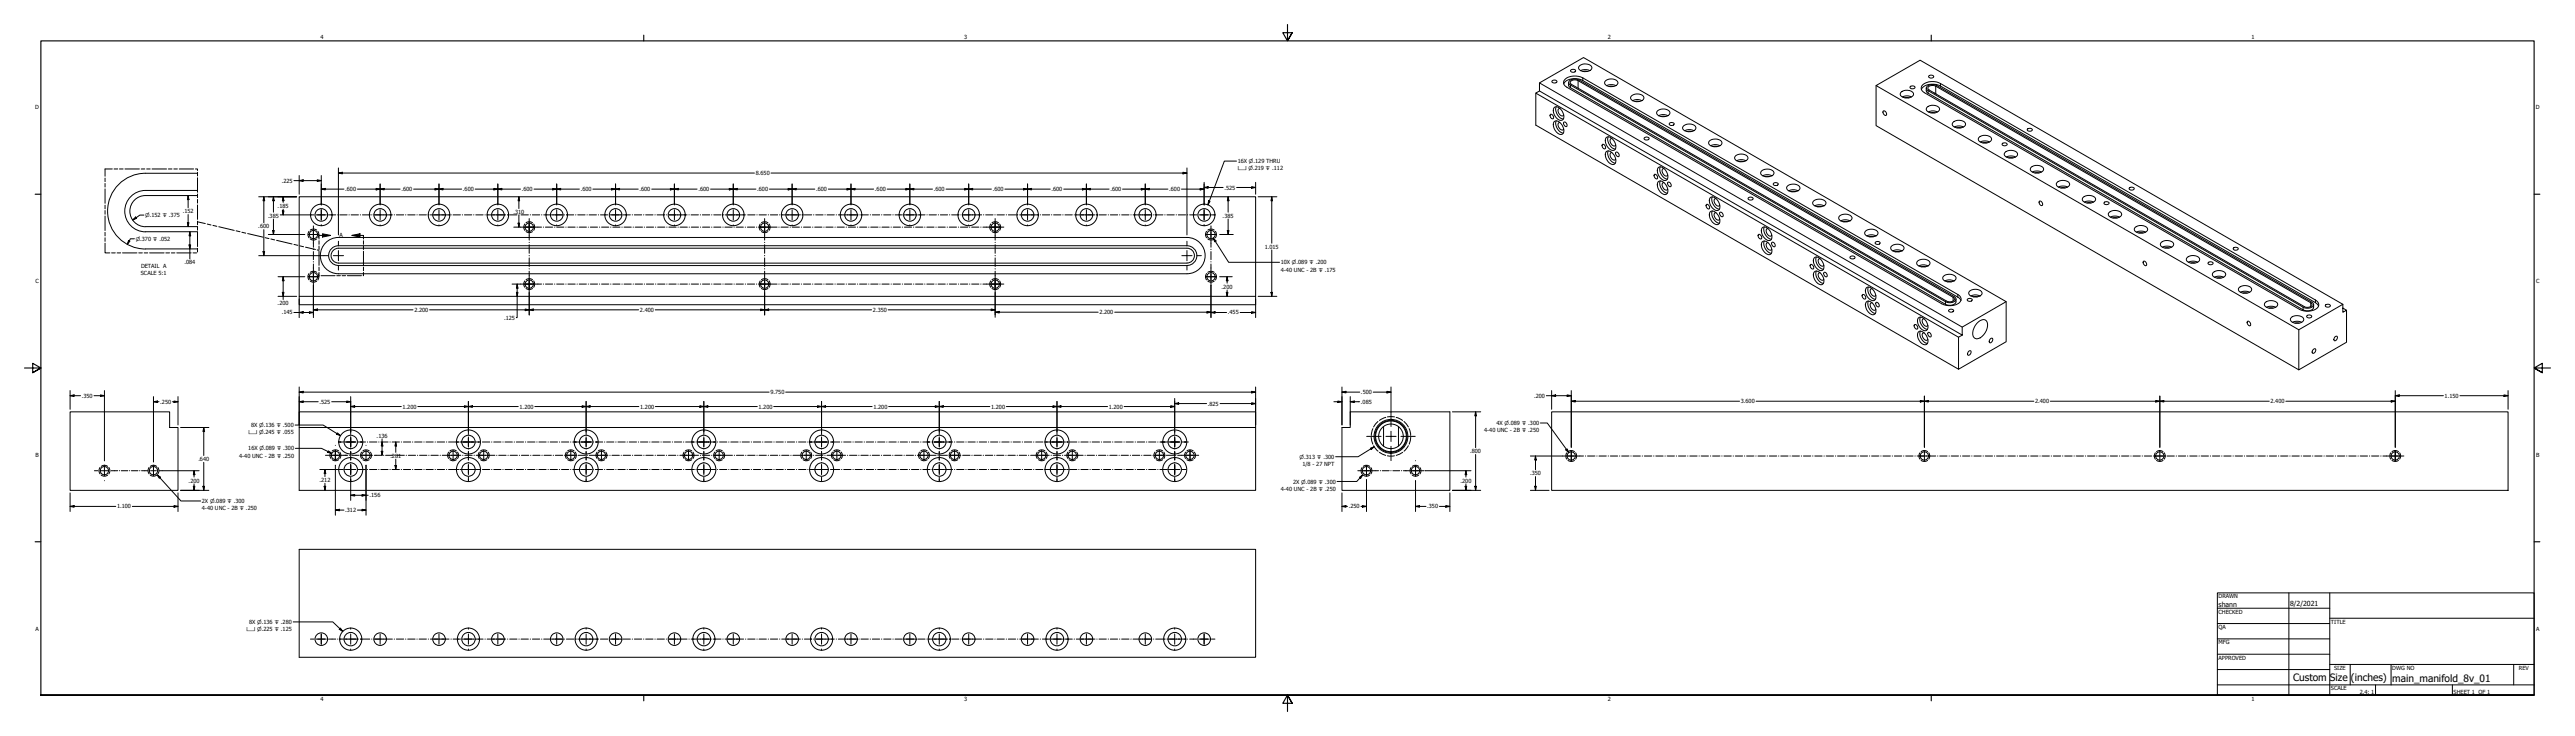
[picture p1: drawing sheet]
<svg xmlns="http://www.w3.org/2000/svg" width="1600mm" height="457mm" viewBox="0 0 1600 457" stroke-linecap="round" stroke-linejoin="round" font-family="sans-serif">
<defs><g id="words">
<g font-size="6.3">
<text x="1425" y="423">Custom</text>
<text x="1448" y="423">Size</text>
<text x="1461" y="423">(inches)</text>
<text x="1487" y="424">main_manifold_8v_01</text>
</g>
<g font-size="4.3">
<text x="1379" y="377">shann</text>
<text x="1423" y="376">8/2/2021</text>
</g>
<g font-size="3.5">
<text x="199" y="24">4</text>
<text x="599" y="24">3</text>
<text x="999" y="24">2</text>
<text x="1399" y="24">1</text>
<text x="22" y="68">D</text>
<text x="1576" y="68">D</text>
<text x="769" y="101">16X ⌀.129 THRU</text>
<text x="175" y="113">.225</text>
<text x="470" y="109">8.650</text>
<text x="215" y="119">.600</text>
<text x="249" y="119">.600</text>
<text x="288" y="119">.600</text>
<text x="324" y="119">.600</text>
<text x="361" y="119">.600</text>
<text x="397" y="119">.600</text>
<text x="434" y="119">.600</text>
<text x="471" y="119">.600</text>
<text x="507" y="119">.600</text>
<text x="544" y="119">.600</text>
<text x="580" y="119">.600</text>
<text x="617" y="119">.600</text>
<text x="653" y="119">.600</text>
<text x="690" y="119">.600</text>
<text x="727" y="119">.600</text>
<text x="761" y="118">.525</text>
<text x="173" y="129">.185</text>
<text x="114" y="132">.152</text>
<text x="167" y="135">.385</text>
<text x="319" y="133">.310</text>
<text x="760" y="135">.385</text>
<text x="161" y="142">.600</text>
<text x="211" y="148">A</text>
<text x="786" y="154">1.015</text>
<text x="88" y="166">DETAIL A</text>
<text x="115" y="164">.084</text>
<text x="796" y="164">10X ⌀.089 ↧ .200</text>
<text x="88" y="171">SCALE 5:1</text>
<text x="796" y="169">4-40 UNC - 2B ↧ .175</text>
<text x="22" y="176">C</text>
<text x="759" y="179">.200</text>
<text x="1576" y="176">C</text>
<text x="173" y="189">.200</text>
<text x="175" y="195">.145</text>
<text x="257" y="194">2.200</text>
<text x="398" y="194">2.400</text>
<text x="542" y="194">2.350</text>
<text x="683" y="195">2.200</text>
<text x="763" y="195">.455</text>
<text x="313" y="199">.125</text>
<text x="479" y="245">9.750</text>
<text x="846" y="245">.500</text>
<text x="51" y="247">.350</text>
<text x="100" y="251">.250</text>
<text x="199" y="251">.525</text>
<text x="751" y="252">.825</text>
<text x="846" y="251">.085</text>
<text x="953" y="247">.200</text>
<text x="1082" y="251">3.600</text>
<text x="1265" y="251">2.400</text>
<text x="1411" y="251">2.400</text>
<text x="1519" y="247">1.150</text>
<text x="250" y="254">1.200</text>
<text x="323" y="254">1.200</text>
<text x="398" y="254">1.200</text>
<text x="471" y="254">1.200</text>
<text x="543" y="254">1.200</text>
<text x="616" y="254">1.200</text>
<text x="689" y="254">1.200</text>
<text x="156" y="265">8X ⌀.136 ↧ .500</text>
<text x="922" y="268">4-40 UNC - 2B ↧ .250</text>
<text x="930" y="264">4X ⌀.089 ↧ .300</text>
<text x="234" y="272">.136</text>
<text x="154" y="280">16X ⌀.089 ↧ .300</text>
<text x="914" y="281">.800</text>
<text x="22" y="284">B</text>
<text x="123" y="286">.640</text>
<text x="149" y="284">4-40 UNC - 2B ↧ .250</text>
<text x="243" y="284">.281</text>
<text x="1576" y="284">B</text>
<text x="809" y="289">1/8 - 27 NPT</text>
<text x="117" y="300">.200</text>
<text x="199" y="299">.212</text>
<text x="908" y="300">.200</text>
<text x="951" y="295">.350</text>
<text x="796" y="305">4-40 UNC - 2B ↧ .250</text>
<text x="804" y="300">2X ⌀.089 ↧ .300</text>
<text x="230" y="309">.156</text>
<text x="73" y="316">1.100</text>
<text x="125" y="312">2X ⌀.089 ↧ .300</text>
<text x="125" y="317">4-40 UNC - 2B ↧ .250</text>
<text x="838" y="316">.250</text>
<text x="887" y="316">.350</text>
<text x="215" y="318">.312</text>
<text x="1379" y="372">DRAWN</text>
<text x="1379" y="381">CHECKED</text>
<text x="155" y="388">8X ⌀.136 ↧ .280</text>
<text x="1449" y="387">TITLE</text>
<text x="22" y="392">A</text>
<text x="1379" y="391">QA</text>
<text x="1576" y="392">A</text>
<text x="1379" y="400">MFG</text>
<text x="1379" y="410">APPROVED</text>
<text x="1451" y="416">SIZE</text>
<text x="1487" y="416">DWG NO</text>
<text x="1565" y="416">REV</text>
<text x="1449" y="429">SCALE</text>
<text x="1466" y="431">2.4: 1</text>
<text x="1525" y="431">SHEET 1 OF 1</text>
<text x="199" y="435">4</text>
<text x="599" y="435">3</text>
<text x="999" y="435">2</text>
<text x="1399" y="435">1</text>
</g>
<g font-size="3.3">
<text x="769" y="106">⌴ ⌀.219 ↧ .112</text>
<text x="90" y="135">⌀.152 ↧ .375</text>
<text x="84" y="150">⌀.370 ↧ .052</text>
<text x="154" y="270">⌴ ⌀.245 ↧ .055</text>
<text x="808" y="285">⌀.313 ↧ .300</text>
<text x="153" y="392">⌴ ⌀.225 ↧ .125</text>
</g>
</g></defs>
<!-- layer: Hidden Narrow (ANSI) -->
<g fill="none" stroke="#000" stroke-width=".62">
<path d="M326 139v2v2M327 138h2h2M332 139a3 3 0 0 1 0 4M472 139v2v2M473 138h2h2M478 139a3 3 0 0 1 0 4M616 139l-1 2 1 2M616 138h2h2M621 139a3 3 0 0 1 0 4M192 144l-1 1 1 3M193 148a3 3 0 0 0 4 0M193 143l2-1 2 1"/>
<path d="M198 144a3 3 0 0 1 0 4M327 144a3 3 0 0 0 4 0M473 144a3 3 0 0 0 4 0M616 144a3 3 0 0 0 4 0M750 144l-1 1 1 3M751 148a3 3 0 0 0 4 0M751 143l1-1 3 1M755 144a3 3 0 0 1 0 4M192 170l-1 1 1 3M193 175a3 3 0 0 0 4 0M193 169h2h2M198 170a3 3 0 0 1 0 4"/>
<path d="M326 174v2v2M327 179a3 3 0 0 0 4 0M327 174l2-1 2 1M332 174a3 3 0 0 1 0 4M472 174v2v2M473 179a3 3 0 0 0 4 0M473 174l2-1 2 1M478 174a3 3 0 0 1 0 4M616 174l-1 2 1 2M616 179a3 3 0 0 0 4 0M616 174l2-1 2 1M621 174a3 3 0 0 1 0 4"/>
<path d="M750 170l-1 1 1 3M751 175a3 3 0 0 0 4 0M751 169h1h3M755 170a3 3 0 0 1 0 4M861 259l-4 2M862 259h5M868 259l4 2M852 272l1 4M853 266l-1 5M854 277l2 3M856 262l-2 3M872 262l3 3"/>
<path d="M875 277l-3 3M876 266l1 5M877 272l-1 4M62 290v1a3 3 0 0 0 0 3M63 290a3 3 0 0 1 4 0M63 295l1 1 3-1M68 290v1a3 3 0 0 1 0 3M93 290v1a3 3 0 0 0 0 3M93 290a3 3 0 0 1 4 0M93 295l2 1 2-1M98 290v1a3 3 0 0 1 0 3M206 281l-1 1 1 3"/>
<path d="M206 286a3 3 0 0 0 4 0M206 280l2-1 2 1M211 281a3 3 0 0 1 0 4M225 281l-1 1 1 3M225 286a3 3 0 0 0 4 0M225 280l2-1 2 1M230 281a3 3 0 0 1 0 4M279 281l-1 1 1 3M280 286a3 3 0 0 0 4 0M280 280l1-1 3 1M284 281a3 3 0 0 1 0 4M298 281l-1 1 1 3"/>
<path d="M299 286a3 3 0 0 0 4 0M299 280l1-1 3 1M303 281a3 3 0 0 1 0 4M352 281l-1 1 1 3M353 286a3 3 0 0 0 4 0M353 280l1-1 3 1M358 281a3 3 0 0 1 0 4M371 281l-1 1 1 3M372 286a3 3 0 0 0 4 0M372 280l1-1 3 1M376 281a3 3 0 0 1 0 4M425 281l-1 1 1 3"/>
<path d="M426 286a3 3 0 0 0 4 0M426 280l2-1 2 1M431 281a3 3 0 0 1 0 4M444 281v1v3M445 286a3 3 0 0 0 4 0M445 280l2-1 2 1M450 281a3 3 0 0 1 0 4M498 281v1v3M499 286a3 3 0 0 0 4 0M499 280l2-1 2 1M504 281a3 3 0 0 1 0 4M517 281v1v3"/>
<path d="M518 286a3 3 0 0 0 4 0M518 280l2-1 2 1M523 281a3 3 0 0 1 0 4M571 281v1v3M572 286a3 3 0 0 0 4 0M572 280l2-1 2 1M577 281a3 3 0 0 1 0 4M590 281v1v3M591 286a3 3 0 0 0 4 0M591 280l2-1 2 1M596 281a3 3 0 0 1 0 4M645 281l-1 1 1 3"/>
<path d="M645 286a3 3 0 0 0 4 0M645 280l2-1 2 1M650 281a3 3 0 0 1 0 4M664 281l-1 1 1 3M664 286a3 3 0 0 0 4 0M664 280l2-1 2 1M669 281a3 3 0 0 1 0 4M718 281l-1 1 1 3M719 286a3 3 0 0 0 4 0M719 280l1-1 3 1M723 281a3 3 0 0 1 0 4M737 281l-1 1 1 3"/>
<path d="M738 286a3 3 0 0 0 3 0M738 280l1-1 2 1M742 281a3 3 0 0 1 0 4M846 290a3 3 0 0 0 0 4M847 295a3 3 0 0 0 4 0M847 290l2-1 2 1M852 290l1 2-1 2M857 281l4 2M862 283h5M872 281l-4 2M877 290a3 3 0 0 0 0 4M878 295a3 3 0 0 0 4 0"/>
<path d="M878 290l1-1 3 1M882 290l1 2-1 2M974 281l-1 2 1 2M974 286l2 1 2-1M974 281a3 3 0 0 1 4 0M979 281a3 3 0 0 1 0 4M1193 281v2v2M1194 286l2 1 2-1M1194 281a3 3 0 0 1 4 0M1199 281a3 3 0 0 1 0 4M1339 281v2v2M1340 286l2 1 2-1"/>
<path d="M1340 281a3 3 0 0 1 4 0M1345 281a3 3 0 0 1 0 4M1486 281l-1 2 1 2M1486 286l2 1 2-1M1486 281a3 3 0 0 1 4 0M1491 281a3 3 0 0 1 0 4"/>
</g>
<!-- layer: Visible (ANSI) -->
<g fill="none" stroke="#000" stroke-width=".62">
<path d="M954 58v20l263 151M957 51l262 152v5l-262-151zM957 57l-3 1 263 151 2-1M957 51l27-15 263 151-28 16M965 50h2h1a1.5 1.5 0 0 1-2 2 1.5 1.5 0 0 1-1-2zM972 52a9 9 0 0 1 12-2l233 135 2 2M973 49a10 10 0 0 1 11-1l233 135a3 3 0 0 1 2 4 3 3 0 0 1-4 2l-4 1-4-1-233-135a2.9 2.9 0 0 1-1-5zM975 51v2l1 1 233 135a5 5 0 0 0 7-2v-1M975 50l3-1 3 1 233 134 2 1a4 4 0 0 1-7 2l-233-134a1.6 1.6 0 0 1-1-3zM976 43h3a1.4 1.4 0 0 1-1 2 1.4 1.4 0 0 1-2-2zM976 50h3h2l233 135a2.7 2.7 0 0 1-1 3 2.7 2.7 0 0 1-3-1l-233-135-1-1zM982 41a5 5 0 0 1 7 1 5 5 0 0 1-7 1 1.6 1.6 0 0 1 0-2z"/>
<path d="M982 44l3-1 3 1M984 44h2M998 50a5 5 0 0 1 7 1 5 5 0 0 1-4 3 5 5 0 0 1-4-3zM998 53h3h3M1000 54h3M1014 59a5 5 0 0 1 8 2 5 5 0 0 1-8 1 1.6 1.6 0 0 1 0-3zM1166 53v25l263 152M1181 57a5 5 0 0 1 8 2 5 5 0 0 1-8 0zM1187 54l2-1 1 1a1.6 1.6 0 0 1-2 1 1.6 1.6 0 0 1-1-1zM1194 56a9 9 0 0 1 12-3l233 135 2 2M1195 53a10 10 0 0 1 11-1l233 134a3 3 0 0 1 2 4 3 3 0 0 1-3 3h-5l-4-1-233-134a2.9 2.9 0 0 1-1-5zM1197 55v2l1 1 233 134a4 4 0 0 0 7-1v-2"/>
<path d="M1197 54l3-1h4l233 135a1.6 1.6 0 0 1 1 1 1.6 1.6 0 0 1-1 2h-2h-4l-233-135a1.6 1.6 0 0 1-1-2zM1199 47h1h2a1.5 1.5 0 0 1-2 2 1.5 1.5 0 0 1-1-2zM1199 54l2-1 2 1 233 134 1 2-2 1-3-1-233-134-1-1zM1202 58h1M1203 58h.1M963 71a1.5 1.5 0 0 1 2 1 1.5 1.5 0 0 1 0 2l-1-1zM966 76a5 5 0 0 1 6 4 2.5 2.5 0 0 1-1 4 2.5 2.5 0 0 1-4-2l-2-3zM966 67a5 5 0 0 1 6 4 2.5 2.5 0 0 1-1 4 2.5 2.5 0 0 1-4-2l-2-3zM967 75a6 6 0 0 0 4 8M967 66a6 6 0 0 0 4 8M969 76a2.6 2.6 0 0 0-1 3 2.6 2.6 0 0 0 3 2l1-1M969 67a2.6 2.6 0 0 0-1 3 2.6 2.6 0 0 0 3 2l1-1"/>
<path d="M972 76a1.5 1.5 0 0 1 2 1 1.5 1.5 0 0 1-1 2l-1-2zM1015 63l2-1 3 1M1016 63h3M1030 69a5 5 0 0 1 8 1 5 5 0 0 1-4 3 5 5 0 0 1-5-3zM1031 72l2-1 4 1M1032 72h3M1037 77l2-1h1a1.5 1.5 0 0 1-1 2 1.5 1.5 0 0 1-2-1zM1046 78a5 5 0 0 1 8 1 5 5 0 0 1-8 2 1.6 1.6 0 0 1 0-3zM1170 69a1.5 1.5 0 0 1 2 1 1.5 1.5 0 0 1 0 2l-1-1zM1182 60h2h4M1184 61h2M1197 67a5 5 0 0 1 8 1 5 5 0 0 1-8 0z"/>
<path d="M1198 70l3-1 3 1M1200 70h2M1214 76a5 5 0 0 1 7 1 5 5 0 0 1-8 0zM1214 79l3-1 3 1M1216 79h3M996 90a1.5 1.5 0 0 1 1 1 1.5 1.5 0 0 1 0 2l-1-1zM998 94a5 5 0 0 1 6 6 2.1 2.1 0 0 1-1 2 2.1 2.1 0 0 1-3-1l-2-3v-2zM998 86a5 5 0 0 1 6 5 2.4 2.4 0 0 1-2 3 2.4 2.4 0 0 1-3-2l-1-4zM999 94a6 6 0 0 0 5 7M999 85a6 6 0 0 0 5 8M1002 95a2.6 2.6 0 0 0-1 3 2.6 2.6 0 0 0 2 2l1-1M1002 86a2.6 2.6 0 0 0-1 3 2.6 2.6 0 0 0 2 2l1-1"/>
<path d="M1004 95a1.5 1.5 0 0 1 2 0 1.5 1.5 0 0 1-1 2l-1-1zM1022 86l1-1h2a1.5 1.5 0 0 1-2 2 1.5 1.5 0 0 1-1-1zM1047 81h2h4M1048 82h3M1062 88a5 5 0 0 1 8 1 5 5 0 0 1-8 1zM1063 90h2h4M1065 91h2M1079 97a5 5 0 0 1 7 1 5 5 0 0 1-7 1 1.6 1.6 0 0 1 0-2zM1079 100l2-1 4 1M1230 85a5 5 0 0 1 8 2 5 5 0 0 1-9 0zM1231 88h2h3M1232 89h3"/>
<path d="M1244 89h2h1a1.5 1.5 0 0 1-1 2 1.5 1.5 0 0 1-2-2zM1246 95a5 5 0 0 1 8 1 5 5 0 0 1-9 0zM1247 98l2-1 4 1M1248 98h3M1260 80h2h1a1.6 1.6 0 0 1-2 2 1.6 1.6 0 0 1-1-2zM123 118h-33a13 13 0 0 0-12 13 13 13 0 0 0 12 13h33M123 108h-33a24 24 0 0 0-23 23 24 24 0 0 0 23 24h33M1028 109a1.5 1.5 0 0 1 2 0 1.5 1.5 0 0 1-1 2l-1-1zM1030 113a5 5 0 0 1 7 6 2.1 2.1 0 0 1-2 2 2.1 2.1 0 0 1-2-1l-3-3v-2zM1030 104a5 5 0 0 1 7 6 2.1 2.1 0 0 1-2 2 2.1 2.1 0 0 1-2-1l-3-3v-2zM1032 112a6 6 0 0 0 4 8M1032 104a6 6 0 0 0 4 7"/>
<path d="M1034 113a2.6 2.6 0 0 0-1 3 2.6 2.6 0 0 0 3 2M1034 105a2.6 2.6 0 0 0-1 3 2.6 2.6 0 0 0 3 1M1036 113a1.5 1.5 0 0 1 2 1 1.5 1.5 0 0 1 0 2l-1-1zM1081 100h2M1095 106a5 5 0 0 1 7 1 5 5 0 0 1-7 2 1.6 1.6 0 0 1 0-3zM1095 109h3h3M1097 110h3M1102 114l1-1 2 1a1.5 1.5 0 0 1-2 1 1.5 1.5 0 0 1-1-1zM1111 115a5 5 0 0 1 8 2 5 5 0 0 1-8 1 1.6 1.6 0 0 1 0-3zM1112 118h2h3M1113 119h3M1262 104a5 5 0 0 1 8 1 5 5 0 0 1-8 0z"/>
<path d="M1263 107l2-1 4 1M1265 107h2M1278 113a5 5 0 0 1 8 2 5 5 0 0 1-8 0zM1279 116h2h4M1281 117h2M1323 117l1-1 2 1a1.5 1.5 0 0 1-1 1 1.5 1.5 0 0 1-2-1zM123 121h-33a10 10 0 0 0-9 10 10 10 0 0 0 9 10h33M1060 127a1.5 1.5 0 0 1 2 1 1.5 1.5 0 0 1 0 2l-2-2zM1063 132a5 5 0 0 1 6 5 2.1 2.1 0 0 1-1 2 2.1 2.1 0 0 1-3 0l-2-3-1-3zM1063 123a5 5 0 0 1 6 5 2.1 2.1 0 0 1-1 3 2.1 2.1 0 0 1-3-1l-2-3-1-2zM1064 131a6 6 0 0 0 5 8M1064 122a6 6 0 0 0 5 8"/>
<path d="M1066 132a2.6 2.6 0 0 0-1 3 2.6 2.6 0 0 0 3 2l1-1M1066 123a2.6 2.6 0 0 0-1 3 2.6 2.6 0 0 0 3 2l1-1M1069 132a1.5 1.5 0 0 1 2 1 1.5 1.5 0 0 1-1 2l-1-1zM1086 123l2-1 1 1a1.5 1.5 0 0 1-1 1 1.5 1.5 0 0 1-2-1zM1127 125a5 5 0 0 1 8 1 5 5 0 0 1-8 1 1.6 1.6 0 0 1 0-2zM1128 128l2-1 3 1M1129 128h3M1143 134a5 5 0 0 1 8 1 5 5 0 0 1-4 3 5 5 0 0 1-4-3zM1144 137h2h4M1145 138h3M1267 125a1.5 1.5 0 0 1 2 1 1.5 1.5 0 0 1 0 2l-1-1zM1294 123a5 5 0 0 1 8 1 5 5 0 0 1-8 0z"/>
<path d="M1295 126l2-1 4 1M1297 126h2M1308 126l1-1 2 1a1.5 1.5 0 0 1-2 1 1.5 1.5 0 0 1-1-1zM1311 132a5 5 0 0 1 8 1 5 5 0 0 1-9 0zM1311 135l3-1 3 1M1313 135h3M202 151l5-3h3h528a11 11 0 0 1 11 11 11 11 0 0 1-11 11h-528a11 11 0 0 1-10-7 11 11 0 0 1 2-12zM206 154l2-1h2h528a6 6 0 0 1 6 6 6 6 0 0 1-6 6h-528a6 6 0 0 1-5-4 6 6 0 0 1 1-7zM207 156l2-2h1h528a5 5 0 0 1 4 5 5 5 0 0 1-4 4h-528a5 5 0 0 1-4-2 5 5 0 0 1 1-5zM1093 146a1.5 1.5 0 0 1 2 1 1.5 1.5 0 0 1-1 1l-1-1zM1095 150a4 4 0 0 1 6 5 2.5 2.5 0 0 1-1 3 2.5 2.5 0 0 1-3-1l-2-4zM1095 142a5 5 0 0 1 6 4 2.5 2.5 0 0 1-1 3 2.5 2.5 0 0 1-3-1l-2-4z"/>
<path d="M1096 150a6 6 0 0 0 5 7M1096 141a6 6 0 0 0 5 8M1099 151a2.6 2.6 0 0 0-1 3 2.6 2.6 0 0 0 2 1h1M1099 142a2.6 2.6 0 0 0-1 3 2.6 2.6 0 0 0 2 2l1-1M1101 151a1.5 1.5 0 0 1 2 0 1.5 1.5 0 0 1-1 2h-1zM1129 160a6 6 0 0 0 4 7M1150 159h2l1 1a1.5 1.5 0 0 1-2 1 1.5 1.5 0 0 1-1-2zM1160 143a5 5 0 0 1 7 2 5 5 0 0 1-8 1 1.6 1.6 0 0 1 1-3zM1160 146h2h4M1162 147h2M1165 150h3v1a1.5 1.5 0 0 1-1 1 1.5 1.5 0 0 1-2-2zM1176 153a5 5 0 0 1 7 1 5 5 0 0 1-4 3 5 5 0 0 1-4-3z"/>
<path d="M1176 156l2-1 4 1M1178 156h2M1327 141a5 5 0 0 1 8 2 5 5 0 0 1-9 0zM1328 144h2h3M1329 145h3M1343 151a5 5 0 0 1 8 1 5 5 0 0 1-8 0zM1344 154l2-1 4 1M1345 154h3M1388 154h1h2a1.5 1.5 0 0 1-2 1 1.5 1.5 0 0 1-1-1zM1125 164a1.5 1.5 0 0 1 2 1 1.5 1.5 0 0 1-1 2l-1-1zM1127 169a4 4 0 0 1 6 4 2.5 2.5 0 0 1-1 4 2.5 2.5 0 0 1-3-2l-2-3zM1127 160a5 5 0 0 1 6 5 2.5 2.5 0 0 1-1 3 2.5 2.5 0 0 1-3-1l-2-4z"/>
<path d="M1129 168a6 6 0 0 0 4 8M1131 169a2.6 2.6 0 0 0-1 3 2.6 2.6 0 0 0 3 2v-1M1131 161a2.6 2.6 0 0 0-1 3 2.6 2.6 0 0 0 3 1M1133 169a1.5 1.5 0 0 1 2 1 1.5 1.5 0 0 1 0 2l-1-1zM1160 179a5 5 0 0 1 6 4 2.5 2.5 0 0 1-2 4 2.5 2.5 0 0 1-3-2l-2-3zM1161 178a6 6 0 0 0 4 8M1163 179a2.6 2.6 0 0 0-1 3 2.6 2.6 0 0 0 3 2l1-1M1192 162a5 5 0 0 1 7 1 5 5 0 0 1-4 3 5 5 0 0 1-4-3zM1192 165h3h3M1194 166h3M1207 172a5 5 0 0 1 9 0 5 5 0 0 1-8 2zM1209 174h2h3"/>
<path d="M1210 175h3M1332 162a1.5 1.5 0 0 1 2 1 1.5 1.5 0 0 1-1 2l-1-1zM1359 160a5 5 0 0 1 8 1 5 5 0 0 1-8 0zM1360 163l2-1 4 1M1362 163h2M1372 163h1h2a1.5 1.5 0 0 1-1 1 1.5 1.5 0 0 1-2-1zM1375 169a5 5 0 0 1 8 2 5 5 0 0 1-8 0zM1376 172h2h4M1378 173h2M1391 179a5 5 0 0 1 8 1 5 5 0 0 1-8 0zM186 184h594v5h-594zM186 184v-62h594v62"/>
<path d="M1157 183a1.5 1.5 0 0 1 2 1 1.5 1.5 0 0 1 0 2l-2-2zM1160 188a4 4 0 0 1 6 4 2.5 2.5 0 0 1-2 3 2.5 2.5 0 0 1-3-1l-2-3zM1161 187a6 6 0 0 0 4 8M1163 188a2.6 2.6 0 0 0-1 3 2.6 2.6 0 0 0 3 2l1-1M1166 188a1.5 1.5 0 0 1 2 1 1.5 1.5 0 0 1-1 2l-1-1zM1192 198a5 5 0 0 1 6 4 2.5 2.5 0 0 1-1 3 2.5 2.5 0 0 1-4-1l-1-4zM1193 197a6 6 0 0 0 5 8M1196 198a2.6 2.6 0 0 0-1 3 2.6 2.6 0 0 0 2 2l1-1M1211 193l1-1 2 1a1.5 1.5 0 0 1-2 1 1.5 1.5 0 0 1-1-1zM1223 186l1-1 1 1a1.3 1.3 0 0 1-1 1 1.3 1.3 0 0 1-1-1zM1224 181a5 5 0 0 1 8 1 5 5 0 0 1-4 3 5 5 0 0 1-5-3zM1225 184l2-1 3 1"/>
<path d="M1226 184h3M1229 200a3 3 0 0 1 4-1 3 3 0 0 1 2 4 8 8 0 0 1-8 7 6 6 0 0 1 1-9zM1247 187v25l-30 17v-20M1392 182l3-1 3 1M1394 182h2M1397 200a1.5 1.5 0 0 1 1 1 1.5 1.5 0 0 1 0 1l-1-1zM1408 188a5 5 0 0 1 7 1 5 5 0 0 1-8 0zM1408 191l3-1 3 1M1410 191h3M1424 197a5 5 0 0 1 8 2 5 5 0 0 1-9 0zM1434 196h1h1a1.5 1.5 0 0 1-1 2 1.5 1.5 0 0 1-2-2zM1445 190l2-1 1 1a1.5 1.5 0 0 1-1 1 1.5 1.5 0 0 1-2-1z"/>
<path d="M1456 189l-27 16-263-152 27-16 263 152v5l2-1-2-2M1458 193v20l-29 17v-25M1190 202a1.5 1.5 0 0 1 1 1 1.5 1.5 0 0 1 0 1l-1-1zM1192 206a4 4 0 0 1 6 5 2.5 2.5 0 0 1-1 3 2.5 2.5 0 0 1-4-1l-1-4zM1193 206a6 6 0 0 0 5 7M1196 207a2.6 2.6 0 0 0-1 3 2.6 2.6 0 0 0 2 1h1M1198 207a1.5 1.5 0 0 1 2 0 1.5 1.5 0 0 1-1 2l-1-1zM1223 219l1-1a1.5 1.5 0 0 1 1 2 1.5 1.5 0 0 1-2 0zM1237 210h1a1.5 1.5 0 0 1 0 2 1.5 1.5 0 0 1-2 1v-2zM1425 200h2h3M1426 201h3M1438 217a1.5 1.5 0 0 1 1 2 1.5 1.5 0 0 1-2 0v-1z"/>
<path d="M1451 209h1a1.5 1.5 0 0 1 0 2 1.5 1.5 0 0 1-2 0zM44 256h61v10h6v39h-67zM839 256h62v49h-67v-39h5zM964 256h595v49h-595zM186 266v-10h594v10h-594v39h594v-39M860 265v12M869 265v12M186 341h594v67h-594z"/>
<circle cx="200" cy="134" r="7"/>
<circle cx="200" cy="134" r="4"/>
<circle cx="236" cy="134" r="7"/>
<circle cx="236" cy="134" r="4"/>
<circle cx="273" cy="134" r="7"/>
<circle cx="273" cy="134" r="4"/>
<circle cx="309" cy="134" r="7"/>
<circle cx="309" cy="134" r="4"/>
<circle cx="346" cy="134" r="7"/>
<circle cx="346" cy="134" r="4"/>
<circle cx="383" cy="134" r="7"/>
<circle cx="383" cy="134" r="4"/>
<circle cx="419" cy="134" r="7"/>
<circle cx="419" cy="134" r="4"/>
<circle cx="456" cy="134" r="7"/>
<circle cx="456" cy="134" r="4"/>
<circle cx="492" cy="134" r="7"/>
<circle cx="492" cy="134" r="4"/>
<circle cx="529" cy="134" r="7"/>
<circle cx="529" cy="134" r="4"/>
<circle cx="565" cy="134" r="7"/>
<circle cx="565" cy="134" r="4"/>
<circle cx="602" cy="134" r="7"/>
<circle cx="602" cy="134" r="4"/>
<circle cx="639" cy="134" r="7"/>
<circle cx="639" cy="134" r="4"/>
<circle cx="675" cy="134" r="7"/>
<circle cx="675" cy="134" r="4"/>
<circle cx="712" cy="134" r="7"/>
<circle cx="712" cy="134" r="4"/>
<circle cx="748" cy="134" r="7"/>
<circle cx="748" cy="134" r="4"/>
<circle cx="195" cy="146" r="2.6"/>
<circle cx="329" cy="141" r="2.6"/>
<circle cx="475" cy="141" r="2.6"/>
<circle cx="618" cy="141" r="2.6"/>
<circle cx="753" cy="146" r="2.6"/>
<circle cx="195" cy="172" r="2.6"/>
<circle cx="329" cy="176" r="2.6"/>
<circle cx="475" cy="176" r="2.6"/>
<circle cx="618" cy="176" r="2.6"/>
<circle cx="753" cy="172" r="2.6"/>
<circle cx="218" cy="275" r="4"/>
<circle cx="218" cy="275" r="7"/>
<circle cx="291" cy="275" r="4"/>
<circle cx="291" cy="275" r="7"/>
<circle cx="364" cy="275" r="4"/>
<circle cx="364" cy="275" r="7"/>
<circle cx="437" cy="275" r="4"/>
<circle cx="437" cy="275" r="7"/>
<circle cx="511" cy="275" r="4"/>
<circle cx="511" cy="275" r="7"/>
<circle cx="584" cy="275" r="4"/>
<circle cx="584" cy="275" r="7"/>
<circle cx="657" cy="275" r="4"/>
<circle cx="657" cy="275" r="7"/>
<circle cx="730" cy="275" r="4"/>
<circle cx="730" cy="275" r="7"/>
<circle cx="864" cy="271" r="8"/>
<circle cx="864" cy="271" r="10"/>
<circle cx="864" cy="271" r="11"/>
<circle cx="65" cy="292" r="2.6"/>
<circle cx="95" cy="292" r="2.6"/>
<circle cx="208" cy="283" r="2.6"/>
<circle cx="218" cy="292" r="4"/>
<circle cx="218" cy="292" r="7"/>
<circle cx="227" cy="283" r="2.6"/>
<circle cx="282" cy="283" r="2.6"/>
<circle cx="291" cy="292" r="4"/>
<circle cx="291" cy="292" r="7"/>
<circle cx="301" cy="283" r="2.6"/>
<circle cx="355" cy="283" r="2.6"/>
<circle cx="364" cy="292" r="4"/>
<circle cx="364" cy="292" r="7"/>
<circle cx="374" cy="283" r="2.6"/>
<circle cx="428" cy="283" r="2.6"/>
<circle cx="437" cy="292" r="4"/>
<circle cx="437" cy="292" r="7"/>
<circle cx="447" cy="283" r="2.6"/>
<circle cx="501" cy="283" r="2.6"/>
<circle cx="511" cy="292" r="4"/>
<circle cx="511" cy="292" r="7"/>
<circle cx="520" cy="283" r="2.6"/>
<circle cx="574" cy="283" r="2.6"/>
<circle cx="584" cy="292" r="4"/>
<circle cx="584" cy="292" r="7"/>
<circle cx="593" cy="283" r="2.6"/>
<circle cx="647" cy="283" r="2.6"/>
<circle cx="657" cy="292" r="4"/>
<circle cx="657" cy="292" r="7"/>
<circle cx="666" cy="283" r="2.6"/>
<circle cx="721" cy="283" r="2.6"/>
<circle cx="730" cy="292" r="4"/>
<circle cx="730" cy="292" r="7"/>
<circle cx="739" cy="283" r="2.6"/>
<circle cx="849" cy="292" r="2.6"/>
<circle cx="880" cy="292" r="2.6"/>
<circle cx="976" cy="283" r="2.6"/>
<circle cx="1196" cy="283" r="2.6"/>
<circle cx="1342" cy="283" r="2.6"/>
<circle cx="1488" cy="283" r="2.6"/>
<circle cx="200" cy="397" r="4"/>
<circle cx="218" cy="397" r="7"/>
<circle cx="218" cy="397" r="4"/>
<circle cx="236" cy="397" r="4"/>
<circle cx="273" cy="397" r="4"/>
<circle cx="291" cy="397" r="7"/>
<circle cx="291" cy="397" r="4"/>
<circle cx="309" cy="397" r="4"/>
<circle cx="346" cy="397" r="4"/>
<circle cx="364" cy="397" r="7"/>
<circle cx="364" cy="397" r="4"/>
<circle cx="383" cy="397" r="4"/>
<circle cx="419" cy="397" r="4"/>
<circle cx="437" cy="397" r="7"/>
<circle cx="437" cy="397" r="4"/>
<circle cx="456" cy="397" r="4"/>
<circle cx="492" cy="397" r="4"/>
<circle cx="511" cy="397" r="7"/>
<circle cx="511" cy="397" r="4"/>
<circle cx="529" cy="397" r="4"/>
<circle cx="565" cy="397" r="4"/>
<circle cx="584" cy="397" r="7"/>
<circle cx="584" cy="397" r="4"/>
<circle cx="602" cy="397" r="4"/>
<circle cx="639" cy="397" r="4"/>
<circle cx="657" cy="397" r="7"/>
<circle cx="657" cy="397" r="4"/>
<circle cx="675" cy="397" r="4"/>
<circle cx="712" cy="397" r="4"/>
<circle cx="730" cy="397" r="7"/>
<circle cx="730" cy="397" r="4"/>
<circle cx="748" cy="397" r="4"/>
</g>
<!-- layer: Visible Narrow (ANSI) -->
<path d="M976 53v1M981 50v5M984 48v2M1198 56v2M1203 54v4M1206 52v1M1209 187v2M1214 185v2M1217 183v2M1431 191v1M1436 188v2M1439 186v2" fill="none" stroke="#000" stroke-width=".62"/>
<!-- layer: Detail Boundary (ANSI) -->
<g fill="none" stroke="#000" stroke-width=".62">
<path d="M65 111v2M65 114v2M65 117v9M70 105h-5v4M71 105h2M74 105h3M78 105h9M88 105h2M91 105h2M94 105h10M105 105h2M108 105h2"/>
<path d="M111 105h9M121 105h2v1M123 107v2M123 110v9M65 127v3M65 131v2M65 134v9M123 138l5 1M123 121v2M123 124v2M123 127v9M123 137v3"/>
<path d="M129 139l2 1M65 151v6h3M65 144v3M65 148v2M69 157h3M73 157h2M76 157h9M86 157h2M90 157h2M93 157h9M103 157h2M106 157h3"/>
<path d="M110 157h9M120 157h2M123 141v2M123 144v9M123 154v3M132 140l3 1M136 141l10 2M147 143l2 1M150 144l3 1M154 145l10 2M165 148h2M168 148l3 1"/>
<path d="M172 149l9 3M183 152h2M186 153h3M190 154l5 1M195 155h1M197 155l1 1M198 150v2M198 153v2M198 156v9M200 145l5 1-5 1zM205 146h-7v2M219 146l5-1v2z"/>
<path d="M219 146h7v2M226 150v2M226 153v2M226 156v9M198 169v2M198 166v2M200 171h8M209 171h3M213 171h2M216 171h9M226 169v2M226 166v2"/>
</g>
<g fill="#000">
<path d="M200 145l5 1-5 1z" fill-rule="evenodd"/>
<path d="M219 146l5-1v2z" fill-rule="evenodd"/>
</g>
<!-- layer: Border (ANSI) -->
<g fill="none" stroke="#000" stroke-width=".7">
<path d="M800 15v10l-3-5h6l-3 5 3-5M400 22v3M1200 22v3M22 121h3M1575 121h3M15 229h10l-5-3v6l5-3-5 3M1585 229h-10l5-3v6l-5-3 5 3M22 337h3M1575 337h3M25 432v-407h1550v407h-1550h1550M400 432v3M803 437l-3-5 3 5h-6l3-5v10"/>
<path d="M1200 432v3"/>
</g>
<!-- layer: Title (ANSI) -->
<g fill="none" stroke="#000" stroke-width=".62">
<path d="M1378 368h197v64h-197zM1378 378h70M1422 368v64M1448 368v64M1378 387h70M1378 397h70M1448 384h127M1378 406h70M1378 416h70M1448 413h127M1460 413v12M1486 413v12"/>
<path d="M1562 413v12M1378 425h197M1476 425v7M1524 425v7"/>
</g>
<!-- layer: Center Mark (ANSI) -->
<g fill="none" stroke="#000" stroke-width=".62">
<path d="M193 133h.1M196 133h7M200 127h.1M200 130v7M200 140h.1M206 133h.1M229 133h1M233 133h6M236 127h.1M236 130v7M236 140h.1M242 133h1"/>
<path d="M266 133h1M270 133h6M273 127h.1M273 130v7M273 140h.1M279 133h1M303 133h.1M306 133h7M309 127h.1M309 130v7M309 140h.1M316 133h.1"/>
<path d="M329 138v6M339 133h1M343 133h6M346 127h.1M346 130v7M346 140h.1M352 133h1M376 133h.1M379 133h7M383 127h.1M383 130v7M383 140h.1"/>
<path d="M389 133h.1M412 133h1M416 133h6M419 127h.1M419 130v7M419 140h.1M425 133h1M449 133h1M453 133h6M456 127h.1M456 130v7M456 140h.1"/>
<path d="M462 133h.1M475 138v6M486 133h.1M489 133h6M492 127h.1M492 130v7M492 140h.1M498 133h1M522 133h1M526 133h6M529 127h.1M529 130v7"/>
<path d="M529 140h.1M535 133h1M559 133h.1M562 133h7M565 127h.1M565 130v7M565 140h.1M572 133h.1M595 133h1M599 133h6M602 127h.1M602 130v7"/>
<path d="M602 140h.1M608 133h1M618 138v6M632 133h.1M635 133h7M639 127h.1M639 130v7M639 140h.1M645 133h.1M668 133h1M672 133h6M675 127h.1"/>
<path d="M675 130v7M675 140h.1M681 133h1M705 133h1M709 133h6M712 127h.1M712 130v7M712 140h.1M718 133h.1M742 133h.1M745 133h6M748 127h.1"/>
<path d="M748 130v7M748 140h.1M754 133h1M192 146h6M195 142v7M201 159h3M207 159h6M210 150v3M210 156v6M326 141h6M472 141h6M615 141h7"/>
<path d="M738 156v3h-4M738 150v3M741 159h-3v3M744 159h3M749 146h7M753 142v7M192 172h6M195 169v6M210 165v3M326 176h6M329 173v7M472 176h6"/>
<path d="M475 173v7M615 176h7M618 173v7M738 165v3M749 172h7M753 169v6M864 256v9M208 280v6zM208 277h.1M211 275h1M215 275h6M218 268h.1"/>
<path d="M218 271v7M224 275h1M227 277h.1M227 280v6M282 280v6M284 275h1M288 275h6M291 268h.1M291 271v7M297 275h1M301 280v6M355 280v6"/>
<path d="M357 275h1M361 275h6M364 268h.1M364 271v7M370 275h1M374 280v6M428 280v6M430 275h1M434 275h7M437 268h.1M437 271v7M444 275h.1"/>
<path d="M447 280v6M501 280v6M504 275h.1M507 275h7M511 268h.1M511 271v7M517 275h.1M520 280v6M574 280v6M577 275h1M581 275h6M584 268h.1"/>
<path d="M584 271v7M590 275h1M593 280v6M647 280v6M650 275h1M654 275h6M657 268h.1M657 271v7M663 275h1M666 280v6M720 280v6M721 275h3"/>
<path d="M727 275h6M730 266v2M730 271v7M736 275h3M740 280v6M849 271h9M861 271h7M864 268v6M864 277v9M871 271h8M65 286h.1M65 289v7"/>
<path d="M65 299h.1M95 289v7M202 283h.1M205 283h7M208 289h.1M211 292h1M215 283h.1M215 292h6M218 281h.1M218 285h.1M218 288v7M218 298v1"/>
<path d="M221 283h.1M224 292h1M224 283h7M227 289h.1M234 283h.1M278 283h7M284 292h1M288 292h6M291 281h.1M291 285h.1M291 288v7M291 298v1"/>
<path d="M297 292h1M297 283h7M352 283h6M357 292h1M361 292h6M364 281h.1M364 285h.1M364 288v7M364 298v1M370 292h1M371 283h6M425 283h6"/>
<path d="M430 292h1M434 292h7M437 281h.1M437 285h.1M437 288v7M437 298v1M444 292h.1M444 283h6M498 283h6M504 292h.1M507 292h7M511 281h.1"/>
<path d="M511 285h.1M511 288v7M511 298v1M517 292h.1M517 283h6M571 283h6M577 292h1M581 292h6M584 281h.1M584 285h.1M584 288v7M584 298v1"/>
<path d="M590 292h1M590 283h6M644 283h6M650 292h1M654 292h6M657 281h.1M657 285h.1M657 288v7M657 298v1M663 292h1M663 283h7M717 283h7"/>
<path d="M723 292h1M727 292h6M730 281v2M730 285h.1M730 288v7M730 298v1M736 292h1M736 283h7M846 292h6M849 289v7M873 292h1M876 292h7"/>
<path d="M880 289v7zM880 286h.1M880 299h.1M886 292h.1M973 283h7M976 280v6M1193 283h6M1196 280v6M1339 283h6M1342 280v6M1485 283h7M1489 280v6z"/>
<path d="M196 397h7M200 394v6M211 397h1M215 397h6M218 390v1M218 394v6M224 397h1M233 397h6M236 394v6M270 397h6M273 394v6M284 397h1"/>
<path d="M288 397h6M291 390v1M291 394v6M297 397h1M306 397h7M309 394v6M343 397h6M346 394v6M357 397h1M361 397h6M364 390v1M364 394v6"/>
<path d="M370 397h1M379 397h7M383 394v6M416 397h6M419 394v6M430 397h1M434 397h7M437 390v1M437 394v6M444 397h.1M453 397h6M456 394v6"/>
<path d="M489 397h6M492 394v6M504 397h.1M507 397h7M511 390v1M511 394v6M517 397h.1M526 397h6M529 394v6M562 397h7M565 394v6M577 397h1"/>
<path d="M581 397h6M584 390v1M584 394v6M590 397h1M599 397h6M602 394v6M635 397h7M639 394v6M650 397h1M654 397h6M657 390v1M657 394v6"/>
<path d="M663 397h1M672 397h6M675 394v6M709 397h6M712 394v6M723 397h1M727 397h6M730 390v1M730 394v6M736 397h1M745 397h6M748 394v6"/>
<path d="M218 403v1M291 403v1M364 403v1M437 403v1M511 403v1M584 403v1M657 403v1M730 403v1"/>
</g>
<!-- layer: Dimension (ANSI) -->
<g fill="none" stroke="#000" stroke-width=".62">
<path d="M183 112h17M186 112h2v1zM186 109v12M197 112h3l-3 1zM200 117h2v1zM200 117h14M200 109v18M210 108l3-1v1zM210 108h259M210 104v42M222 117h27M234 117h2l-2 1z"/>
<path d="M236 117h3v1zM236 114v13M257 117h30M270 117h3l-3 1zM273 117h2v1zM273 114v13M295 117h28M307 117h2l-2 1zM309 117h3v1zM309 114v13M332 117h28M343 117h3l-3 1z"/>
<path d="M346 117h2v1zM346 114v13M368 117h29M380 117h3l-3 1zM383 117h2v1zM383 114v13M405 117h28M417 117h2l-2 1zM419 117h3v1zM419 114v13M442 117h28M453 117h3l-3 1z"/>
<path d="M456 117h2v1zM456 114v13M478 117h28M479 108h259M490 117h2l-2 1zM492 117h3v1zM492 114v13M515 117h28M526 117h3l-3 1zM529 117h2v1zM529 114v13M551 117h29"/>
<path d="M563 117h2l-2 1zM565 117h3v1zM565 114v13M588 117h28M600 117h2l-2 1zM602 117h2v1zM602 114v13M624 117h29M636 117h3l-3 1zM639 117h2v1zM639 114v13M661 117h28"/>
<path d="M673 117h2l-2 1zM675 117h3v1zM675 114v13M698 117h28M709 117h3l-3 1zM712 117h2v1zM712 114v13M734 117h14M735 107l3 1h-3zM738 104v42M746 117h2l-2 1zM748 116h3v1z"/>
<path d="M748 113v14M748 116h12M768 116h12M778 116h2l-2 1zM780 113v8M116 138h1v3zM117 121v3h-1zM117 121v8M117 133v8M161 122h23M164 122v3h-1zM164 122v16"/>
<path d="M170 122v3h-1zM170 122v10M170 136v10M174 133h19M175 131h1v2zM176 122v3h-1zM176 122v4M176 130v3M322 139h1l-1 2zM322 122l1 3h-1zM322 122v8M322 134v7"/>
<path d="M763 122l1 3h-1zM763 122v10M763 136v10M782 122h11M790 122l1 3h-1zM790 122v29M117 152h1v3zM118 144v2h-1zM118 144v17M161 159h40M163 156h1v3zM164 143v16"/>
<path d="M167 146h22M169 143h1v3zM319 141h5M758 146h8M763 143h1l-1 3zM790 155v29M173 172h16M176 172v2h-1zM176 172v14M195 177v20M318 176h6M321 176l1 3h-1z"/>
<path d="M321 176v21M753 177v20M758 172h8M763 172v2h-1zM763 172v4M173 184h11M175 182h1v2zM183 194h12M186 194h2v1zM186 186v11M192 194h3l-3 1zM195 192h2v1z"/>
<path d="M195 192h62M267 192h130M321 182h1l-1 2zM326 192h3l-3 1zM329 192h2v1zM329 182v14M407 192h135M473 192h2l-2 1zM475 192h3v1zM475 182v14M552 192h66M616 192h2l-2 1z"/>
<path d="M618 194l3-1v1zM618 182v15M618 194h64M693 194h60M750 193l3 1h-3zM753 194h2v1zM753 194h9M762 182h1v2zM763 180v4M771 194h9M778 194h2l-2 1zM780 186v11"/>
<path d="M782 184h11M790 182h1l-1 2zM44 246l2-1v1zM44 243v11M44 246h6M58 246h7M62 245l3 1h-3zM65 243v43M95 250l3-1v1zM95 250h4M95 246v41M107 250h4"/>
<path d="M108 249l3 1h-3zM111 246v18M186 244l2-1v1zM186 250l2-1v1zM186 250h12M186 244h292M186 240v24M206 250h12M215 249l3 1h-3zM218 253l2-1v1zM218 253h31M218 246v22"/>
<path d="M260 253h62M289 252l2 1h-2zM291 253l3-1v1zM291 249v19M332 253h65M362 252l2 1h-2zM364 253l3-1v1zM364 249v19M407 253h64M435 252l2 1h-2zM437 253l3-1v1zM437 249v19"/>
<path d="M481 253h61M488 244h292M508 252l3 1h-3zM511 253l2-1v1zM511 249v19M552 253h63M581 252l3 1h-3zM584 253l2-1v1zM584 249v19M625 253h63M654 252l3 1h-3zM657 253l2-1v1z"/>
<path d="M657 249v19M699 253h31M728 252l2 1h-2zM730 251l2-1v1zM730 248v18M730 251h20M758 251h22M778 243l2 1h-2zM778 250l2 1h-2zM780 240v24M829 250h5M831 249l3 1h-3z"/>
<path d="M834 244l2-1v1zM834 240v24M834 244h11M839 250l3-1v1zM839 250h6M839 246v18M853 244h11M862 243l2 1h-2zM864 240v16M903 256h17M917 256l1 2h-2zM917 256v22"/>
<path d="M961 246h15M964 246l3-1v1zM964 243v11M974 245l2 1h-2zM976 249h3v1zM976 249h105M976 243v35M1091 249h173M1193 249h3l-3 1zM1196 249h2v1zM1196 246v32M1274 249h136"/>
<path d="M1340 249h2l-2 1zM1342 249h3v1zM1342 246v32M1420 249h69M1486 249h3l-3 1zM1489 246l2-1v1zM1489 243v35M1489 246h29M1529 246h30M1556 245l3 1h-3zM1559 243v11M112 266h18"/>
<path d="M127 266v2h-1zM127 266v17M237 275l1 2h-1zM237 273v10M246 275v2h-1zM246 275v6M101 292h23M121 292v3h-1zM121 292v4M127 287v18M199 292h12M202 292v2h-1z"/>
<path d="M202 292v4M208 289v31M218 299v12M227 289v31M237 280h1l-1 3zM245 289h1v3zM246 285v7M849 298v20M880 299v19M886 292h28M911 292v3h-1zM911 292v4"/>
<path d="M917 282v23M951 283h20M954 283l1 3h-1zM954 283v9M954 296v9M44 315l2-1v1zM44 315h28M44 306v12M82 315h29M108 314l3 1h-3zM111 306v12M112 305h18"/>
<path d="M120 302h1v3zM121 301v4M126 302h1v3zM201 302h1v3zM202 300v5M208 317l3-1v1zM208 317h6M218 308l2-1v1zM218 308h11M222 317h5M225 316l2 1h-2zM225 307l2 1h-2z"/>
<path d="M834 315l2-1v1zM834 306v12M834 315h3M846 315h3M847 314l2 1h-2zM880 315l2-1v1zM880 315h6M895 315h6M898 314l3 1h-3zM901 306v12M903 305h17M910 302h1v3z"/>
<path d="M911 301v4M916 302h2l-1 3zM951 305h12M954 302h1l-1 3z"/>
</g>
<g fill="#000">
<path d="M186 112h2v1z" fill-rule="evenodd"/>
<path d="M197 112h3l-3 1z" fill-rule="evenodd"/>
<path d="M200 117h2v1z" fill-rule="evenodd"/>
<path d="M210 108l3-1v1z" fill-rule="evenodd"/>
<path d="M234 117h2l-2 1z" fill-rule="evenodd"/>
<path d="M236 117h3v1z" fill-rule="evenodd"/>
<path d="M270 117h3l-3 1z" fill-rule="evenodd"/>
<path d="M273 117h2v1z" fill-rule="evenodd"/>
<path d="M307 117h2l-2 1z" fill-rule="evenodd"/>
<path d="M309 117h3v1z" fill-rule="evenodd"/>
<path d="M343 117h3l-3 1z" fill-rule="evenodd"/>
<path d="M346 117h2v1z" fill-rule="evenodd"/>
<path d="M380 117h3l-3 1z" fill-rule="evenodd"/>
<path d="M383 117h2v1z" fill-rule="evenodd"/>
<path d="M417 117h2l-2 1z" fill-rule="evenodd"/>
<path d="M419 117h3v1z" fill-rule="evenodd"/>
<path d="M453 117h3l-3 1z" fill-rule="evenodd"/>
<path d="M456 117h2v1z" fill-rule="evenodd"/>
<path d="M490 117h2l-2 1z" fill-rule="evenodd"/>
<path d="M492 117h3v1z" fill-rule="evenodd"/>
<path d="M526 117h3l-3 1z" fill-rule="evenodd"/>
<path d="M529 117h2v1z" fill-rule="evenodd"/>
<path d="M563 117h2l-2 1z" fill-rule="evenodd"/>
<path d="M565 117h3v1z" fill-rule="evenodd"/>
<path d="M600 117h2l-2 1z" fill-rule="evenodd"/>
<path d="M602 117h2v1z" fill-rule="evenodd"/>
<path d="M636 117h3l-3 1z" fill-rule="evenodd"/>
<path d="M639 117h2v1z" fill-rule="evenodd"/>
<path d="M673 117h2l-2 1z" fill-rule="evenodd"/>
<path d="M675 117h3v1z" fill-rule="evenodd"/>
<path d="M709 117h3l-3 1z" fill-rule="evenodd"/>
<path d="M712 117h2v1z" fill-rule="evenodd"/>
<path d="M735 107l3 1h-3z" fill-rule="evenodd"/>
<path d="M746 117h2l-2 1z" fill-rule="evenodd"/>
<path d="M748 116h3v1z" fill-rule="evenodd"/>
<path d="M778 116h2l-2 1z" fill-rule="evenodd"/>
<path d="M116 138h1v3z" fill-rule="evenodd"/>
<path d="M117 121v3h-1z" fill-rule="evenodd"/>
<path d="M164 122v3h-1z" fill-rule="evenodd"/>
<path d="M170 122v3h-1z" fill-rule="evenodd"/>
<path d="M175 131h1v2z" fill-rule="evenodd"/>
<path d="M176 122v3h-1z" fill-rule="evenodd"/>
<path d="M322 139h1l-1 2z" fill-rule="evenodd"/>
<path d="M322 122l1 3h-1z" fill-rule="evenodd"/>
<path d="M763 122l1 3h-1z" fill-rule="evenodd"/>
<path d="M790 122l1 3h-1z" fill-rule="evenodd"/>
<path d="M117 152h1v3z" fill-rule="evenodd"/>
<path d="M118 144v2h-1z" fill-rule="evenodd"/>
<path d="M163 156h1v3z" fill-rule="evenodd"/>
<path d="M169 143h1v3z" fill-rule="evenodd"/>
<path d="M763 143h1l-1 3z" fill-rule="evenodd"/>
<path d="M176 172v2h-1z" fill-rule="evenodd"/>
<path d="M321 176l1 3h-1z" fill-rule="evenodd"/>
<path d="M763 172v2h-1z" fill-rule="evenodd"/>
<path d="M175 182h1v2z" fill-rule="evenodd"/>
<path d="M186 194h2v1z" fill-rule="evenodd"/>
<path d="M192 194h3l-3 1z" fill-rule="evenodd"/>
<path d="M195 192h2v1z" fill-rule="evenodd"/>
<path d="M321 182h1l-1 2z" fill-rule="evenodd"/>
<path d="M326 192h3l-3 1z" fill-rule="evenodd"/>
<path d="M329 192h2v1z" fill-rule="evenodd"/>
<path d="M473 192h2l-2 1z" fill-rule="evenodd"/>
<path d="M475 192h3v1z" fill-rule="evenodd"/>
<path d="M616 192h2l-2 1z" fill-rule="evenodd"/>
<path d="M618 194l3-1v1z" fill-rule="evenodd"/>
<path d="M750 193l3 1h-3z" fill-rule="evenodd"/>
<path d="M753 194h2v1z" fill-rule="evenodd"/>
<path d="M762 182h1v2z" fill-rule="evenodd"/>
<path d="M778 194h2l-2 1z" fill-rule="evenodd"/>
<path d="M790 182h1l-1 2z" fill-rule="evenodd"/>
<path d="M44 246l2-1v1z" fill-rule="evenodd"/>
<path d="M62 245l3 1h-3z" fill-rule="evenodd"/>
<path d="M95 250l3-1v1z" fill-rule="evenodd"/>
<path d="M108 249l3 1h-3z" fill-rule="evenodd"/>
<path d="M186 244l2-1v1z" fill-rule="evenodd"/>
<path d="M186 250l2-1v1z" fill-rule="evenodd"/>
<path d="M215 249l3 1h-3z" fill-rule="evenodd"/>
<path d="M218 253l2-1v1z" fill-rule="evenodd"/>
<path d="M289 252l2 1h-2z" fill-rule="evenodd"/>
<path d="M291 253l3-1v1z" fill-rule="evenodd"/>
<path d="M362 252l2 1h-2z" fill-rule="evenodd"/>
<path d="M364 253l3-1v1z" fill-rule="evenodd"/>
<path d="M435 252l2 1h-2z" fill-rule="evenodd"/>
<path d="M437 253l3-1v1z" fill-rule="evenodd"/>
<path d="M508 252l3 1h-3z" fill-rule="evenodd"/>
<path d="M511 253l2-1v1z" fill-rule="evenodd"/>
<path d="M581 252l3 1h-3z" fill-rule="evenodd"/>
<path d="M584 253l2-1v1z" fill-rule="evenodd"/>
<path d="M654 252l3 1h-3z" fill-rule="evenodd"/>
<path d="M657 253l2-1v1z" fill-rule="evenodd"/>
<path d="M728 252l2 1h-2z" fill-rule="evenodd"/>
<path d="M730 251l2-1v1z" fill-rule="evenodd"/>
<path d="M778 243l2 1h-2z" fill-rule="evenodd"/>
<path d="M778 250l2 1h-2z" fill-rule="evenodd"/>
<path d="M831 249l3 1h-3z" fill-rule="evenodd"/>
<path d="M834 244l2-1v1z" fill-rule="evenodd"/>
<path d="M839 250l3-1v1z" fill-rule="evenodd"/>
<path d="M862 243l2 1h-2z" fill-rule="evenodd"/>
<path d="M917 256l1 2h-2z" fill-rule="evenodd"/>
<path d="M964 246l3-1v1z" fill-rule="evenodd"/>
<path d="M974 245l2 1h-2z" fill-rule="evenodd"/>
<path d="M976 249h3v1z" fill-rule="evenodd"/>
<path d="M1193 249h3l-3 1z" fill-rule="evenodd"/>
<path d="M1196 249h2v1z" fill-rule="evenodd"/>
<path d="M1340 249h2l-2 1z" fill-rule="evenodd"/>
<path d="M1342 249h3v1z" fill-rule="evenodd"/>
<path d="M1486 249h3l-3 1z" fill-rule="evenodd"/>
<path d="M1489 246l2-1v1z" fill-rule="evenodd"/>
<path d="M1556 245l3 1h-3z" fill-rule="evenodd"/>
<path d="M127 266v2h-1z" fill-rule="evenodd"/>
<path d="M237 275l1 2h-1z" fill-rule="evenodd"/>
<path d="M246 275v2h-1z" fill-rule="evenodd"/>
<path d="M121 292v3h-1z" fill-rule="evenodd"/>
<path d="M202 292v2h-1z" fill-rule="evenodd"/>
<path d="M237 280h1l-1 3z" fill-rule="evenodd"/>
<path d="M245 289h1v3z" fill-rule="evenodd"/>
<path d="M911 292v3h-1z" fill-rule="evenodd"/>
<path d="M954 283l1 3h-1z" fill-rule="evenodd"/>
<path d="M44 315l2-1v1z" fill-rule="evenodd"/>
<path d="M108 314l3 1h-3z" fill-rule="evenodd"/>
<path d="M120 302h1v3z" fill-rule="evenodd"/>
<path d="M126 302h1v3z" fill-rule="evenodd"/>
<path d="M201 302h1v3z" fill-rule="evenodd"/>
<path d="M208 317l3-1v1z" fill-rule="evenodd"/>
<path d="M218 308l2-1v1z" fill-rule="evenodd"/>
<path d="M225 316l2 1h-2z" fill-rule="evenodd"/>
<path d="M225 307l2 1h-2z" fill-rule="evenodd"/>
<path d="M834 315l2-1v1z" fill-rule="evenodd"/>
<path d="M847 314l2 1h-2z" fill-rule="evenodd"/>
<path d="M880 315l2-1v1z" fill-rule="evenodd"/>
<path d="M898 314l3 1h-3z" fill-rule="evenodd"/>
<path d="M910 302h1v3z" fill-rule="evenodd"/>
<path d="M916 302h2l-1 3z" fill-rule="evenodd"/>
<path d="M954 302h1l-1 3z" fill-rule="evenodd"/>
</g>
<!-- layer: Symbol (ANSI) -->
<g fill="none" stroke="#000" stroke-width=".62">
<path d="M768 100h-7l-10 27M84 135l1 1-3 1zM89 134h-2l-5 3M751 125h1l-1 2zM80 149l1 1-2 2zM84 148h-3l-2 4M754 148l2 2h-1zM754 148l10 15h31M183 264h18l11 7M184 279h16l6 3M210 269l2 2-3-1zM852 278h2l-2 1z"/>
<path d="M854 278l-10 6h-14M957 263h5l13 18M973 279h1l1 2zM98 295l2 1-1 1zM98 295l14 16h13M204 280l2 2-2-1zM845 296l2-1-1 2zM847 295l-4 4h-12M182 386h25l6 6M212 390l1 2-2-1z"/>
</g>
<g fill="#000">
<path d="M84 135l1 1-3 1z" fill-rule="evenodd"/>
<path d="M751 125h1l-1 2z" fill-rule="evenodd"/>
<path d="M80 149l1 1-2 2z" fill-rule="evenodd"/>
<path d="M754 148l2 2h-1z" fill-rule="evenodd"/>
<path d="M210 269l2 2-3-1z" fill-rule="evenodd"/>
<path d="M852 278h2l-2 1z" fill-rule="evenodd"/>
<path d="M973 279h1l1 2z" fill-rule="evenodd"/>
<path d="M98 295l2 1-1 1z" fill-rule="evenodd"/>
<path d="M204 280l2 2-2-1z" fill-rule="evenodd"/>
<path d="M845 296l2-1-1 2z" fill-rule="evenodd"/>
<path d="M212 390l1 2-2-1z" fill-rule="evenodd"/>
</g>
<!-- layer: Centerline (ANSI) -->
<g fill="none" stroke="#000" stroke-width=".62">
<path d="M193 133h2M197 133h5M204 133h5M210 133h.1M211 133h5M217 133h.1M218 133h5M224 133h.1M225 133h5M231 133h.1M232 133h5M238 133h.1"/>
<path d="M239 133h5M245 133h.1M246 133h5M252 133h.1M253 133h5M259 133h.1M260 133h5M266 133h.1M267 133h5M273 133h.1M275 133h4M280 133h.1"/>
<path d="M282 133h4M287 133h.1M289 133h4M294 133h1M296 133h4M301 133h1M303 133h4M308 133h1M310 133h4M315 133h1M317 133h4M322 133h1"/>
<path d="M324 133h4M329 136v2M329 139v4M330 133h.1M331 133h4M337 133h.1M338 133h4M344 133h.1M345 133h5M351 133h.1M352 133h5M358 133h.1"/>
<path d="M359 133h5M365 133h.1M366 133h5M372 133h.1M373 133h5M379 133h.1M380 133h5M386 133h.1M387 133h5M393 133h.1M394 133h5M400 133h.1"/>
<path d="M401 133h5M407 133h.1M408 133h5M414 133h.1M415 133h5M421 133h.1M422 133h5M428 133h.1M429 133h5M435 133h.1M436 133h5M442 133h.1"/>
<path d="M444 133h4M449 133h.1M451 133h4M456 133h.1M458 133h4M463 133h.1M465 133h4M470 133h1M472 133h4M475 136v2M475 139v4M477 133h1"/>
<path d="M479 133h4M484 133h1M486 133h4M491 133h1M493 133h4M499 133h.1M500 133h4M506 133h.1M507 133h4M513 133h.1M514 133h4M520 133h.1"/>
<path d="M521 133h5M527 133h.1M528 133h5M534 133h.1M535 133h5M541 133h.1M542 133h5M548 133h.1M549 133h5M555 133h.1M556 133h5M562 133h.1"/>
<path d="M563 133h5M569 133h.1M570 133h5M576 133h.1M577 133h5M583 133h.1M584 133h5M590 133h.1M591 133h5M597 133h.1M598 133h5M604 133h.1"/>
<path d="M605 133h5M611 133h.1M613 133h4M618 133h.1M618 136v2M618 139v4M620 133h4M625 133h.1M627 133h4M632 133h1M634 133h4M639 133h1"/>
<path d="M641 133h4M646 133h1M648 133h4M653 133h1M655 133h4M660 133h1M662 133h4M668 133h.1M669 133h4M675 133h.1M676 133h4M682 133h.1"/>
<path d="M683 133h5M689 133h.1M690 133h5M696 133h.1M697 133h5M703 133h.1M704 133h5M710 133h.1M711 133h5M717 133h.1M718 133h5M724 133h.1"/>
<path d="M725 133h5M731 133h.1M732 133h5M738 133h.1M739 133h5M746 133h5M753 133h2M195 140v2M195 144v4M195 149v5M195 155h.1M195 156v5"/>
<path d="M324 141h1M327 141h4M329 145v4M329 150v1M329 152v5M329 159h.1M332 141h5M338 141h.1M339 141h4M345 141h.1M346 141h4M352 141h.1"/>
<path d="M353 141h4M359 141h.1M360 141h4M366 141h.1M367 141h4M372 141h1M374 141h4M379 141h1M381 141h4M386 141h1M388 141h4M393 141h1"/>
<path d="M395 141h4M400 141h1M402 141h4M407 141h1M409 141h4M414 141h1M416 141h4M421 141h1M423 141h4M428 141h.1M430 141h4M435 141h.1"/>
<path d="M437 141h4M442 141h.1M444 141h4M449 141h.1M450 141h5M456 141h.1M457 141h5M463 141h.1M464 141h5M470 141h.1M471 141h5M475 145v4"/>
<path d="M475 150v1M475 152v5M475 159h.1M477 141h.1M478 141h5M484 141h.1M485 141h5M491 141h.1M492 141h5M498 141h.1M499 141h5M505 141h.1"/>
<path d="M506 141h5M512 141h.1M513 141h5M519 141h.1M520 141h5M526 141h.1M527 141h5M533 141h.1M534 141h5M540 141h.1M541 141h5M547 141h.1"/>
<path d="M548 141h5M554 141h.1M555 141h5M561 141h.1M562 141h5M568 141h.1M569 141h5M575 141h.1M576 141h4M582 141h.1M583 141h4M589 141h.1"/>
<path d="M590 141h4M596 141h.1M597 141h4M602 141h1M604 141h4M609 141h1M611 141h4M617 141h3M618 145v4M618 150v1M618 152v5M618 159h.1"/>
<path d="M622 141h2M753 140v2M753 144v4M753 149v5M753 155h.1M753 156v5M195 163h.1M195 164v4M195 170v4M195 176v1M324 176h1M327 176h4"/>
<path d="M329 160v6M329 167h.1M329 168v5M329 175v3M332 176h5M338 176h.1M339 176h4M345 176h.1M346 176h4M352 176h.1M353 176h4M359 176h.1"/>
<path d="M360 176h4M366 176h.1M367 176h4M372 176h1M374 176h4M379 176h1M381 176h4M386 176h1M388 176h4M393 176h1M395 176h4M400 176h1"/>
<path d="M402 176h4M407 176h1M409 176h4M414 176h1M416 176h4M421 176h1M423 176h4M428 176h.1M430 176h4M435 176h.1M437 176h4M442 176h.1"/>
<path d="M444 176h4M449 176h.1M450 176h5M456 176h.1M457 176h5M463 176h.1M464 176h5M470 176h.1M471 176h5M475 160v6M475 167h.1M475 168v5"/>
<path d="M475 175v3M477 176h.1M478 176h5M484 176h.1M485 176h5M491 176h.1M492 176h5M498 176h.1M499 176h5M505 176h.1M506 176h5M512 176h.1"/>
<path d="M513 176h5M519 176h.1M520 176h5M526 176h.1M527 176h5M533 176h.1M534 176h5M540 176h.1M541 176h5M547 176h.1M548 176h5M554 176h.1"/>
<path d="M555 176h5M561 176h.1M562 176h5M568 176h.1M569 176h5M575 176h.1M576 176h4M582 176h.1M583 176h4M589 176h.1M590 176h4M596 176h.1"/>
<path d="M597 176h4M602 176h1M604 176h4M609 176h1M611 176h4M617 176h3M618 160v6M618 167h.1M618 168v5M618 175v3M622 176h2M753 163h.1"/>
<path d="M753 164v4M753 170v4M753 176v1M329 180v2M475 180v2M618 180v2M211 275h2M216 275h4M218 268v2M218 272v5M218 279h.1M223 275h4"/>
<path d="M228 275h.1M230 275h4M235 275h1M237 275h4M242 275h1M244 275h4M249 275h1M251 275h4M256 275h1M258 275h4M263 275h1M265 275h4"/>
<path d="M270 275h1M272 275h4M277 275h1M279 275h4M284 275h1M286 275h4M291 268v2M291 272v5M291 279h.1M291 275h1M293 275h4M298 275h1"/>
<path d="M300 275h4M305 275h1M307 275h4M312 275h1M314 275h4M320 275h.1M321 275h4M327 275h.1M328 275h4M334 275h.1M335 275h4M341 275h.1"/>
<path d="M342 275h4M348 275h.1M349 275h4M355 275h.1M356 275h4M362 275h.1M363 275h4M364 268v2M364 272v5M364 279h.1M369 275h.1M370 275h5"/>
<path d="M376 275h.1M377 275h5M383 275h.1M384 275h5M390 275h.1M391 275h5M397 275h.1M398 275h5M404 275h.1M405 275h5M411 275h.1M412 275h5"/>
<path d="M418 275h.1M419 275h5M425 275h.1M426 275h5M432 275h.1M433 275h5M437 268v2M437 272v5M437 279h.1M439 275h.1M440 275h5M446 275h.1"/>
<path d="M447 275h5M453 275h.1M454 275h5M460 275h.1M461 275h5M467 275h.1M468 275h5M474 275h.1M475 275h5M481 275h.1M482 275h5M488 275h.1"/>
<path d="M489 275h5M495 275h.1M496 275h5M502 275h.1M503 275h5M509 275h.1M510 275h5M511 268v2M511 272v5M511 279h.1M516 275h.1M517 275h5"/>
<path d="M523 275h.1M524 275h5M530 275h.1M531 275h5M537 275h.1M538 275h5M544 275h.1M545 275h5M551 275h.1M552 275h5M558 275h.1M559 275h5"/>
<path d="M565 275h.1M566 275h5M572 275h.1M573 275h5M579 275h.1M580 275h5M584 268v2M584 272v5M584 279h.1M586 275h.1M588 275h4M593 275h.1"/>
<path d="M594 275h5M600 275h.1M602 275h4M607 275h.1M609 275h4M614 275h.1M616 275h4M621 275h.1M623 275h4M628 275h.1M630 275h4M635 275h.1"/>
<path d="M637 275h4M642 275h.1M644 275h4M649 275h.1M651 275h4M656 275h1M657 268v2M657 272v5M657 279h.1M658 275h4M663 275h1M665 275h4"/>
<path d="M670 275h1M672 275h4M677 275h1M679 275h4M684 275h1M686 275h4M691 275h1M693 275h4M698 275h1M700 275h4M705 275h1M707 275h4"/>
<path d="M712 275h1M714 275h4M719 275h1M721 275h4M728 275h4M730 268v2M730 272v5M730 279h.1M735 275h2M59 292h2M63 292h4M69 292h4"/>
<path d="M74 292h.1M75 292h4M80 292h1M82 292h4M87 292h.1M88 292h4M94 292h3M99 292h2M203 283h2M207 283h3M211 292h2M212 283h4"/>
<path d="M216 292h4M217 283h.1M218 280v6M218 287v1M218 289v5M218 296v3M219 283h4M223 292h4M224 283h.1M226 283h4M228 292h.1M230 292h4"/>
<path d="M231 283h.1M233 283h4M235 292h1M237 292h4M238 283h1M240 283h4M242 292h1M244 292h4M245 283h1M247 283h4M249 292h1M251 292h4"/>
<path d="M252 283h1M254 283h4M256 292h1M258 292h4M259 283h1M261 283h4M263 292h1M265 292h4M266 283h1M268 283h4M270 292h1M272 292h4"/>
<path d="M273 283h1M275 283h4M277 292h1M279 292h4M281 283h.1M282 283h4M284 292h1M286 292h4M288 283h.1M289 283h4M291 280v6M291 287v1"/>
<path d="M291 289v5M291 296v3M291 292h1M293 292h4M295 283h.1M296 283h4M298 292h1M300 292h4M302 283h.1M303 283h5M305 292h1M307 292h4"/>
<path d="M309 283h.1M310 283h5M312 292h1M314 292h4M316 283h.1M317 283h5M320 292h.1M321 292h4M323 283h.1M324 283h5M327 292h.1M328 292h4"/>
<path d="M330 283h.1M331 283h5M334 292h.1M335 292h4M337 283h.1M338 283h5M341 292h.1M342 292h4M344 283h.1M345 283h5M348 292h.1M349 292h4"/>
<path d="M351 283h.1M352 283h5M355 292h.1M356 292h4M358 283h.1M359 283h5M362 292h.1M363 292h4M364 280v6M364 287v1M364 289v5M364 296v3"/>
<path d="M365 283h.1M366 283h5M369 292h.1M370 292h5M372 283h.1M373 283h5M376 292h.1M377 292h5M379 283h.1M380 283h5M383 292h.1M384 292h5"/>
<path d="M386 283h.1M387 283h5M390 292h.1M391 292h5M393 283h.1M394 283h5M397 292h.1M398 292h5M400 283h.1M401 283h5M404 292h.1M405 292h5"/>
<path d="M407 283h.1M408 283h5M411 292h.1M412 292h5M414 283h.1M415 283h5M418 292h.1M419 292h5M421 283h.1M422 283h5M425 292h.1M426 292h5"/>
<path d="M428 283h.1M430 283h4M432 292h.1M433 292h5M435 283h.1M437 283h4M437 280v6M437 287v1M437 289v5M437 296v3M439 292h.1M440 292h5"/>
<path d="M442 283h.1M444 283h4M446 292h.1M447 292h5M449 283h.1M451 283h4M453 292h.1M454 292h5M456 283h1M458 283h4M460 292h.1M461 292h5"/>
<path d="M463 283h1M465 283h4M467 292h.1M468 292h5M470 283h1M472 283h4M474 292h.1M475 292h5M477 283h1M479 283h4M481 292h.1M482 292h5"/>
<path d="M484 283h1M486 283h4M488 292h.1M489 292h5M491 283h1M493 283h4M495 292h.1M496 292h5M498 283h1M500 283h4M502 292h.1M503 292h5"/>
<path d="M506 283h.1M507 283h4M509 292h.1M510 292h5M511 280v6M511 287v1M511 289v5M511 296v3M513 283h.1M514 283h4M516 292h.1M517 292h5"/>
<path d="M520 283h.1M521 283h4M523 292h.1M524 292h5M527 283h.1M528 283h5M530 292h.1M531 292h5M534 283h.1M535 283h5M537 292h.1M538 292h5"/>
<path d="M541 283h.1M542 283h5M544 292h.1M545 292h5M548 283h.1M549 283h5M551 292h.1M552 292h5M555 283h.1M556 283h5M558 292h.1M559 292h5"/>
<path d="M562 283h.1M563 283h5M565 292h.1M566 292h5M569 283h.1M570 283h5M572 292h.1M573 292h5M576 283h.1M577 283h5M579 292h.1M580 292h5"/>
<path d="M583 283h.1M584 280v6M584 287v1M584 289v5M584 296v3M584 283h5M586 292h.1M588 292h4M590 283h.1M591 283h5M593 292h.1M594 292h5"/>
<path d="M597 283h.1M598 283h5M600 292h.1M602 292h4M604 283h.1M605 283h5M607 292h.1M609 292h4M611 283h.1M612 283h5M614 292h.1M616 292h4"/>
<path d="M618 283h.1M619 283h5M621 292h.1M623 292h4M625 283h.1M626 283h5M628 292h.1M630 292h4M632 283h.1M633 283h5M635 292h.1M637 292h4"/>
<path d="M639 283h.1M640 283h5M642 292h.1M644 292h4M646 283h.1M647 283h5M649 292h.1M651 292h4M653 283h.1M654 283h5M656 292h1M657 280v6"/>
<path d="M657 287v1M657 289v5M657 296v3M658 292h4M660 283h.1M662 283h4M663 292h1M665 292h4M667 283h.1M669 283h4M670 292h1M672 292h4"/>
<path d="M674 283h.1M676 283h4M677 292h1M679 292h4M681 283h.1M683 283h4M684 292h1M686 292h4M688 283h1M690 283h4M691 292h1M693 292h4"/>
<path d="M695 283h1M697 283h4M698 292h1M700 292h4M702 283h1M704 283h4M705 292h1M707 292h4M709 283h1M711 283h4M712 292h1M714 292h4"/>
<path d="M716 283h1M718 283h4M719 292h1M721 292h4M724 283h.1M725 283h4M728 292h4M730 280v6M730 287v1M730 289v5M730 296v3M731 283h.1"/>
<path d="M732 283h4M735 292h2M738 283h3M743 283h2M844 292h2M847 292h4M853 292h4M858 292h.1M859 292h4M864 292h.1M866 292h4M871 292h.1"/>
<path d="M872 292h4M878 292h3M883 292h2M971 283h2M975 283h3M980 283h4M985 283h.1M987 283h4M992 283h1M994 283h4M999 283h1M1001 283h4"/>
<path d="M1006 283h1M1008 283h4M1013 283h1M1015 283h4M1021 283h.1M1022 283h4M1028 283h.1M1029 283h5M1035 283h.1M1036 283h5M1042 283h.1M1043 283h5"/>
<path d="M1049 283h.1M1050 283h5M1056 283h.1M1057 283h5M1063 283h.1M1064 283h5M1070 283h.1M1071 283h5M1077 283h.1M1078 283h5M1084 283h.1M1085 283h5"/>
<path d="M1091 283h.1M1092 283h5M1098 283h.1M1100 283h4M1105 283h.1M1107 283h4M1112 283h1M1114 283h4M1119 283h1M1121 283h4M1126 283h1M1128 283h4"/>
<path d="M1133 283h1M1135 283h4M1141 283h.1M1142 283h4M1148 283h.1M1149 283h5M1155 283h.1M1156 283h5M1162 283h.1M1163 283h5M1169 283h.1M1170 283h5"/>
<path d="M1176 283h.1M1177 283h5M1183 283h.1M1184 283h5M1190 283h.1M1191 283h5M1197 283h.1M1198 283h5M1204 283h.1M1205 283h5M1211 283h.1M1213 283h4"/>
<path d="M1218 283h.1M1220 283h4M1225 283h.1M1227 283h4M1232 283h1M1234 283h4M1239 283h1M1241 283h4M1246 283h1M1248 283h4M1254 283h.1M1255 283h4"/>
<path d="M1261 283h.1M1262 283h5M1268 283h.1M1269 283h5M1275 283h.1M1276 283h5M1282 283h.1M1283 283h5M1289 283h.1M1290 283h5M1296 283h.1M1297 283h5"/>
<path d="M1303 283h.1M1304 283h5M1310 283h.1M1311 283h5M1317 283h.1M1318 283h5M1324 283h.1M1325 283h5M1331 283h.1M1333 283h4M1338 283h.1M1340 283h4"/>
<path d="M1345 283h1M1347 283h4M1352 283h1M1354 283h4M1359 283h1M1361 283h4M1367 283h.1M1368 283h4M1374 283h.1M1375 283h4M1381 283h.1M1382 283h5"/>
<path d="M1388 283h.1M1389 283h5M1395 283h.1M1396 283h5M1402 283h.1M1403 283h5M1409 283h.1M1410 283h5M1416 283h.1M1417 283h5M1423 283h.1M1424 283h5"/>
<path d="M1430 283h.1M1431 283h5M1437 283h.1M1438 283h5M1444 283h.1M1446 283h4M1451 283h.1M1453 283h4M1458 283h.1M1460 283h4M1465 283h1M1467 283h4"/>
<path d="M1472 283h1M1474 283h4M1479 283h1M1481 283h4M1487 283h3M1492 283h2M193 397h2M197 397h5M204 397h5M210 397h.1M211 397h5M217 397h.1"/>
<path d="M218 397h5M224 397h.1M225 397h5M231 397h.1M232 397h5M238 397h.1M239 397h5M245 397h.1M246 397h5M252 397h.1M253 397h5M259 397h.1"/>
<path d="M260 397h5M266 397h.1M267 397h5M273 397h.1M275 397h4M280 397h.1M282 397h4M287 397h.1M289 397h4M294 397h1M296 397h4M301 397h1"/>
<path d="M303 397h4M308 397h1M310 397h4M315 397h1M317 397h4M322 397h1M324 397h4M330 397h.1M331 397h4M337 397h.1M338 397h4M344 397h.1"/>
<path d="M345 397h5M351 397h.1M352 397h5M358 397h.1M359 397h5M365 397h.1M366 397h5M372 397h.1M373 397h5M379 397h.1M380 397h5M386 397h.1"/>
<path d="M387 397h5M393 397h.1M394 397h5M400 397h.1M401 397h5M407 397h.1M408 397h5M414 397h.1M415 397h5M421 397h.1M422 397h5M428 397h.1"/>
<path d="M429 397h5M435 397h.1M436 397h5M442 397h.1M444 397h4M449 397h.1M451 397h4M456 397h.1M458 397h4M463 397h.1M465 397h4M470 397h1"/>
<path d="M472 397h4M477 397h1M479 397h4M484 397h1M486 397h4M491 397h1M493 397h4M499 397h.1M500 397h4M506 397h.1M507 397h4M513 397h.1"/>
<path d="M514 397h4M520 397h.1M521 397h5M527 397h.1M528 397h5M534 397h.1M535 397h5M541 397h.1M542 397h5M548 397h.1M549 397h5M555 397h.1"/>
<path d="M556 397h5M562 397h.1M563 397h5M569 397h.1M570 397h5M576 397h.1M577 397h5M583 397h.1M584 397h5M590 397h.1M591 397h5M597 397h.1"/>
<path d="M598 397h5M604 397h.1M605 397h5M611 397h.1M613 397h4M618 397h.1M620 397h4M625 397h.1M627 397h4M632 397h1M634 397h4M639 397h1"/>
<path d="M641 397h4M646 397h1M648 397h4M653 397h1M655 397h4M660 397h1M662 397h4M668 397h.1M669 397h4M675 397h.1M676 397h4M682 397h.1"/>
<path d="M683 397h5M689 397h.1M690 397h5M696 397h.1M697 397h5M703 397h.1M704 397h5M710 397h.1M711 397h5M717 397h.1M718 397h5M724 397h.1"/>
<path d="M725 397h5M731 397h.1M732 397h5M738 397h.1M739 397h5M746 397h5M753 397h2"/>
</g>
<use href="#words"/>
</svg>
